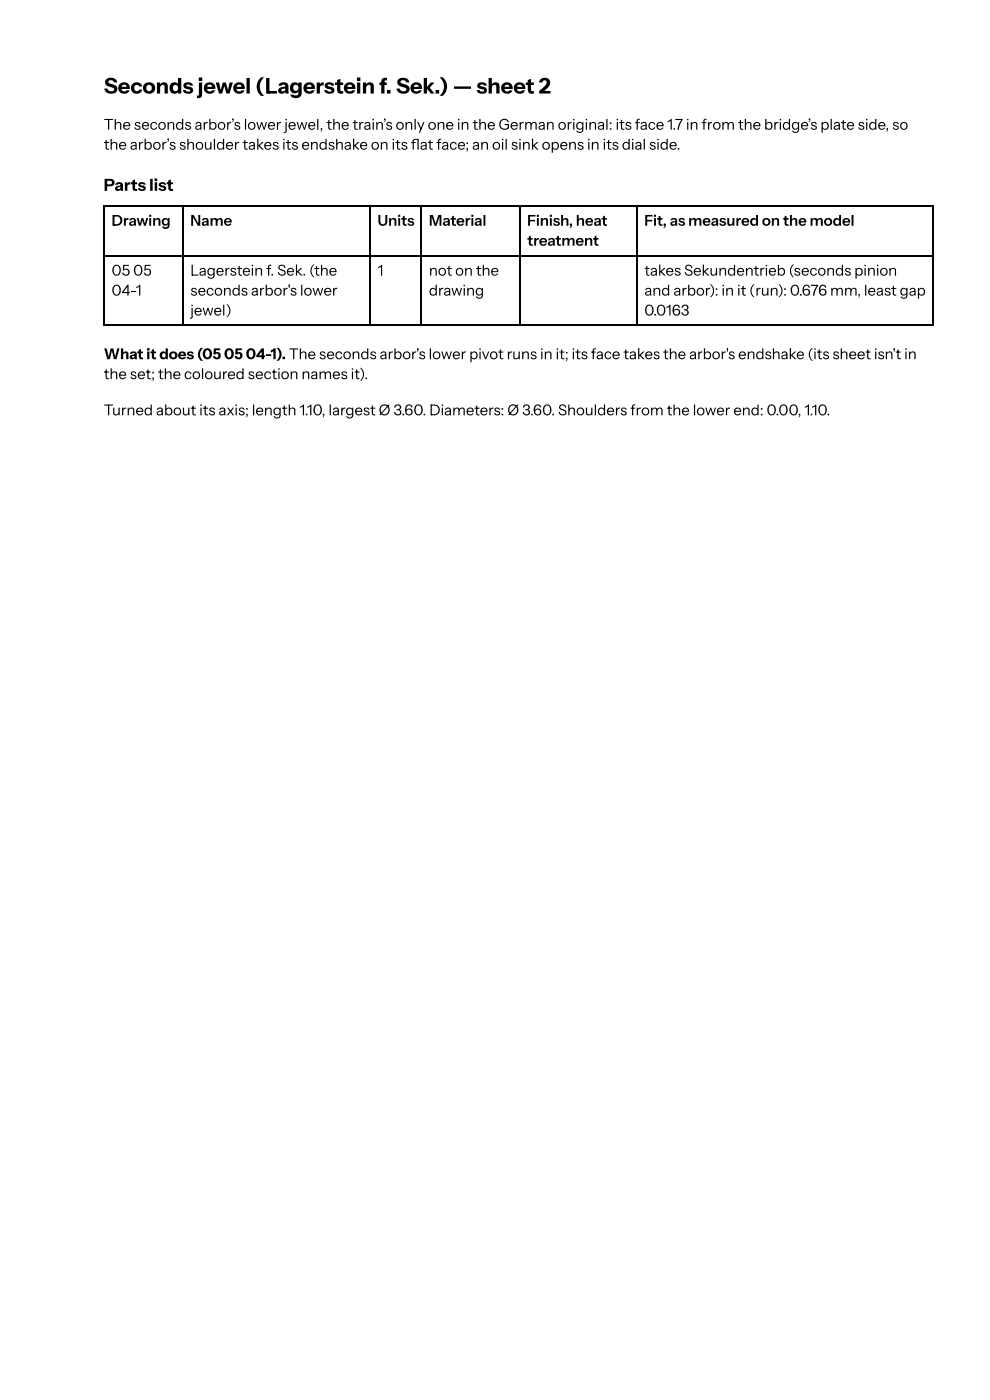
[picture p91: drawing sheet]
<svg xmlns="http://www.w3.org/2000/svg" width="210mm" height="297mm" viewBox="0 0 210 297" stroke-linecap="round" stroke-linejoin="round" font-family="sans-serif">
<defs><g id="words">
<text font-size="4.6" x="22" y="19.8">Seconds jewel (Lagerstein f. Sek.) — sheet 2</text>
<text font-size="3.5" x="22" y="40.5">Parts list</text>
<g font-size="3.2">
<text x="22" y="27.5">The seconds arbor’s lower jewel, the train’s only one in the German original: its face 1.7 in from the bridge’s plate side, so</text>
<text x="22" y="31.7">the arbor’s shoulder takes its endshake on its fat face; an oil sink opens in its dial side.</text>
<text x="87.1" y="31.7">l</text>
<text x="23.7" y="47.9">Drawing</text>
<text x="40.3" y="47.9">Name</text>
<text x="80.1" y="47.9">Units</text>
<text x="90.9" y="47.9">Material</text>
<text x="111.8" y="47.9">Finish, heat</text>
<text x="136.6" y="47.9">Fit, as measured on the model</text>
<text x="111.8" y="52.1">treatment</text>
<text x="23.7" y="58.5">05</text>
<text x="28.2" y="58.5">05</text>
<text x="40.3" y="58.5">Lagerstein f. Sek. (the</text>
<text x="80.1" y="58.5">1</text>
<text x="90.9" y="58.5">not on the</text>
<text x="136.6" y="58.5">takes Sekundentrieb (seconds pinion</text>
<text x="23.7" y="62.7">04-1</text>
<text x="40.3" y="62.7">seconds arbor's lower</text>
<text x="90.9" y="62.7">drawing</text>
<text x="136.6" y="62.7">and arbor): in it (run): 0.676 mm, least gap</text>
<text x="40.3" y="66.9">jewel)</text>
<text x="136.6" y="66.9">0.0163</text>
<text x="22" y="76.2">What it does (05</text>
<text x="47.5" y="76.2">05</text>
<text x="52.1" y="76.2">04-1). The seconds arbor's lower pivot runs in it; its face takes the arbor's endshake (its sheet isn't in</text>
<text x="22" y="80.4">the set; the coloured section names it).</text>
<text x="22" y="88.1">Turned about its axis; length 1.10, largest Ø 3.60. Diameters: Ø 3.60. Shoulders from the lower end: 0.00, 1.10.</text>
</g>
</g></defs>
<path d="M22 43.8h175.9M22 54.4h175.9M22.1 43.7v25.4M38.8 43.7v25.4M78.4 43.7v25.4M89.3 43.7v25.4M110.2 43.7v25.4M135.1 43.7v25.4M197.8 43.7v25.4M22 68.9h175.9" fill="none" stroke="#000" stroke-width=".26"/>
<use href="#words"/>
</svg>
